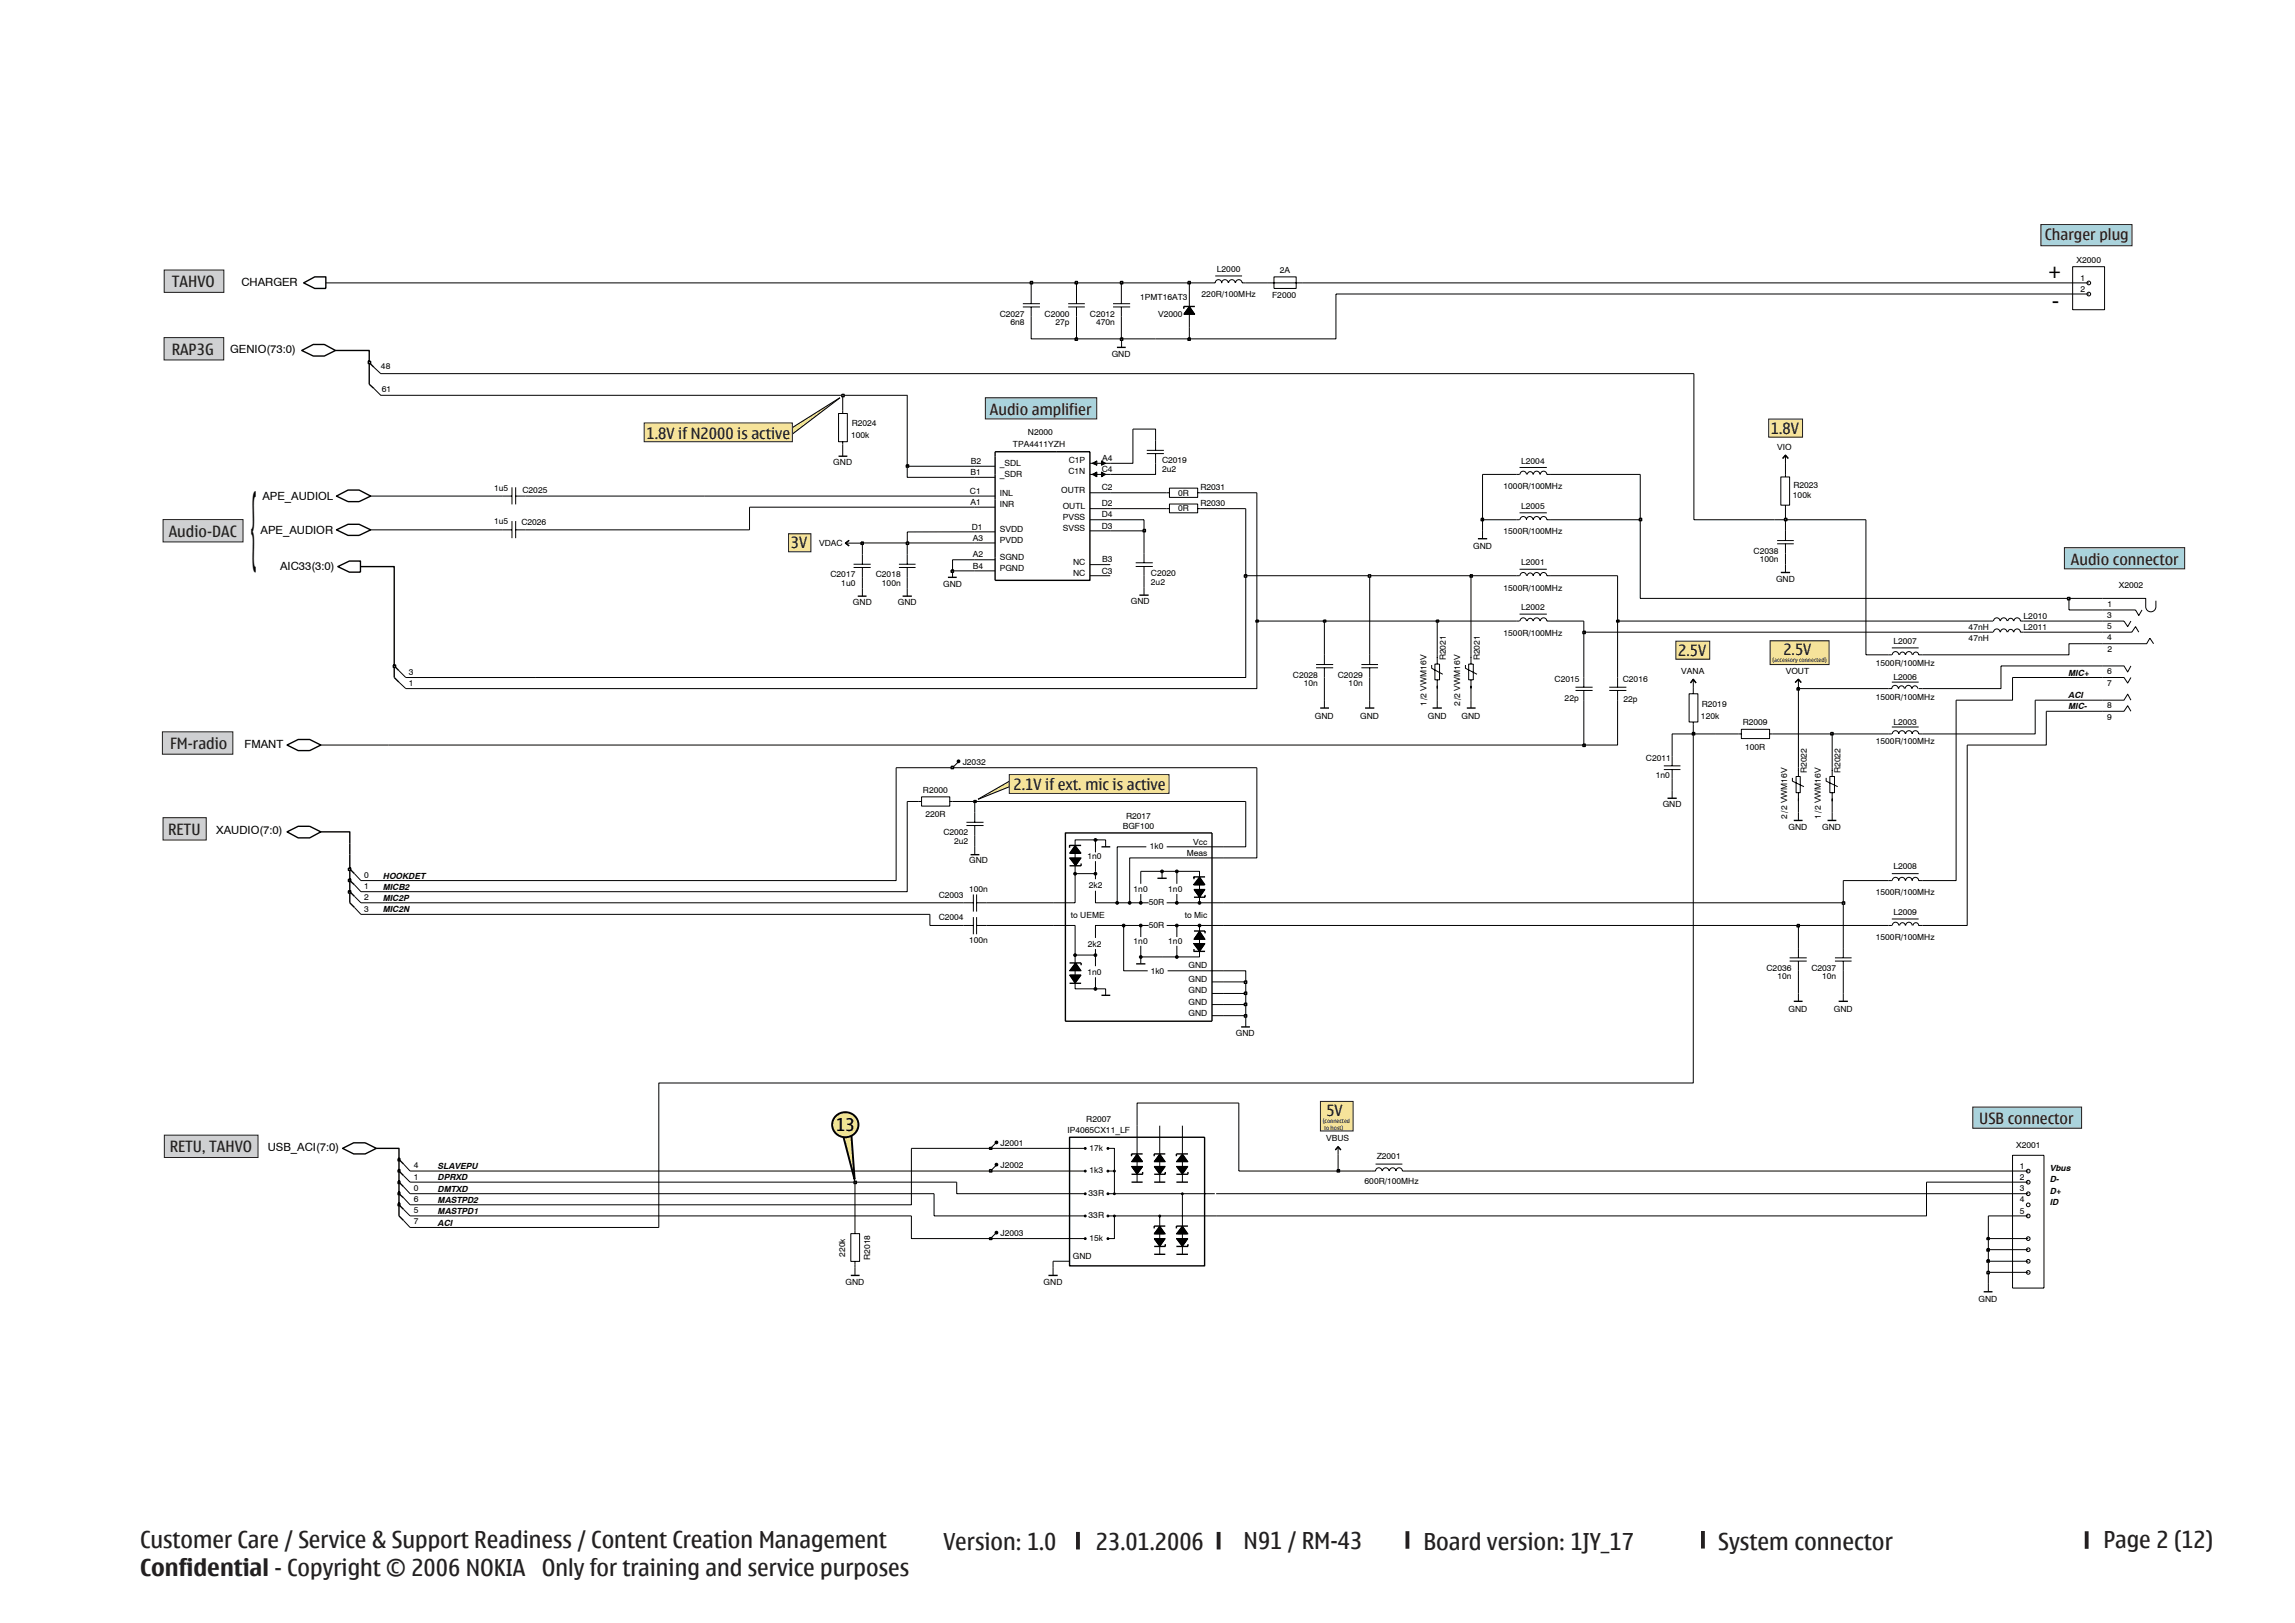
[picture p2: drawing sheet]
<svg xmlns="http://www.w3.org/2000/svg" width="420mm" height="297mm" viewBox="0 0 420 297" stroke-linecap="round" stroke-linejoin="round" font-family="sans-serif">
<defs><g id="words">
<text font-size="18.7" x="45.9" y="102.7">{</text>
<g font-size="4.2" fill="#231f20">
<text x="25.6" y="283.3">Customer Care / Service &amp; Support Readiness / Content Creation Management</text>
<text x="172.8" y="283.7">Version: 1.0</text>
<text x="200.6" y="283.7">23.01.2006</text>
<text x="227.7" y="283.5">N91 / RM-43</text>
<text x="260.6" y="283.7">Board version: 1JY_17</text>
<text x="314.6" y="283.7">System connector</text>
<text x="385.1" y="283.3">Page 2 (12)</text>
<text x="25.6" y="288.5">Confidential - Copyright © 2006 NOKIA</text>
<text x="99.2" y="288.5">Only for training and service purposes</text>
</g>
<g font-size="4.1">
<text x="375" y="50.9">+</text>
<text x="375.6" y="56.3">-</text>
</g>
<text font-size="3.2" x="153.1" y="207">13</text>
<g font-size="2.8" fill="#231f20">
<text x="374.4" y="44">Charger plug</text>
<text x="31.5" y="52.5">TAHVO</text>
<text x="31.4" y="64.9">RAP3G</text>
<text x="181.2" y="75.9">Audio amplifier</text>
<text x="118.4" y="80.3">1.8V if N2000 is active</text>
<text x="324.2" y="79.4">1.8V</text>
<text x="30.9" y="98.2">Audio-DAC</text>
<text x="144.8" y="100.4">3V</text>
<text x="379.1" y="103.3">Audio connector</text>
<text x="326.5" y="120">2.5V</text>
<text x="307.2" y="120">2.5V</text>
<text x="31.1" y="137.1">FM-radio</text>
<text x="185.6" y="144.6">2.1V if ext. mic is active</text>
<text x="30.8" y="152.8">RETU</text>
<text x="242.8" y="204.3">5V</text>
<text x="362.4" y="205.7">USB connector</text>
<text x="31.1" y="210.9">RETU, TAHVO</text>
</g>
<g font-size="2.1">
<text x="44.2" y="52.3">CHARGER</text>
<text x="42.1" y="64.6">GENIO(73:0)</text>
<text x="48" y="91.5">APE_AUDIOL</text>
<text x="47.7" y="97.7">APE_AUDIOR</text>
<text x="51.3" y="104.2">AIC33(3:0)</text>
<text x="44.8" y="136.9">FMANT</text>
<text x="39.6" y="152.6">XAUDIO(7:0)</text>
<text x="49" y="210.6">USB_ACI(7:0)</text>
</g>
<g font-size="1.5">
<text x="222.8" y="49.7">L2000</text>
<text x="234.3" y="49.9">2A</text>
<text x="380.2" y="48">X2000</text>
<text x="380.9" y="51.4">1</text>
<text x="380.9" y="53.4">2</text>
<text x="183" y="58">C2027</text>
<text x="185" y="59.5">6n8</text>
<text x="191.2" y="58">C2000</text>
<text x="193.2" y="59.5">27p</text>
<text x="199.5" y="58">C2012</text>
<text x="200.7" y="59.5">470n</text>
<text x="208.7" y="54.9">1PMT16AT3</text>
<text x="212" y="58">V2000</text>
<text x="220" y="54.4">220R/100MHz</text>
<text x="232.9" y="54.5">F2000</text>
<text x="203.5" y="65.3">GND</text>
<text x="69.8" y="67.6">48</text>
<text x="69.9" y="71.8">61</text>
<text x="155.9" y="77.9">R2024</text>
<text x="155.8" y="80.2">100k</text>
<text x="185.4" y="81.8">TPA4411YZH</text>
<text x="188.2" y="79.7">N2000</text>
<text x="325.4" y="82.3">VIO</text>
<text x="90.5" y="89.8">1u5</text>
<text x="152.6" y="85.1">GND</text>
<text x="177.7" y="86.9">B1</text>
<text x="177.7" y="84.9">B2</text>
<text x="183" y="87.4">_SDR</text>
<text x="183" y="85.3">_SDL</text>
<text x="195.6" y="86.8">C1N</text>
<text x="195.7" y="84.8">C1P</text>
<text x="201.7" y="89.8">C2</text>
<text x="201.7" y="86.4">C4</text>
<text x="201.8" y="84.4">A4</text>
<text x="212.7" y="84.8">C2019</text>
<text x="212.7" y="86.3">2u2</text>
<text x="219.8" y="89.7">R2031</text>
<text x="275.3" y="89.5">1000R/100MHz</text>
<text x="278.5" y="84.9">L2004</text>
<text x="328.3" y="89.4">R2023</text>
<text x="90.5" y="96">1u5</text>
<text x="95.7" y="90.2">C2025</text>
<text x="177.6" y="90.4">C1</text>
<text x="177.7" y="92.4">A1</text>
<text x="183" y="90.8">INL</text>
<text x="183" y="92.8">INR</text>
<text x="194.3" y="90.2">OUTR</text>
<text x="194.6" y="95.1">PVSS</text>
<text x="194.6" y="93.1">OUTL</text>
<text x="201.7" y="92.7">D2</text>
<text x="201.7" y="94.7">D4</text>
<text x="215.7" y="90.8">0R</text>
<text x="215.7" y="93.6">0R</text>
<text x="219.8" y="92.6">R2030</text>
<text x="278.5" y="93.1">L2005</text>
<text x="328.2" y="91.2">100k</text>
<text x="95.5" y="96">C2026</text>
<text x="150" y="99.9">VDAC</text>
<text x="177.9" y="96.9">D1</text>
<text x="178.1" y="99">A3</text>
<text x="183" y="97.3">SVDD</text>
<text x="183" y="99.4">PVDD</text>
<text x="194.6" y="97.2">SVSS</text>
<text x="201.7" y="96.7">D3</text>
<text x="269.7" y="100.6">GND</text>
<text x="275.3" y="97.7">1500R/100MHz</text>
<text x="321" y="101.3">C2038</text>
<text x="152" y="105.6">C2017</text>
<text x="154" y="107.2">1u0</text>
<text x="160.3" y="105.6">C2018</text>
<text x="161.5" y="107.2">100n</text>
<text x="172.7" y="107.4">GND</text>
<text x="178.1" y="102">A2</text>
<text x="178.1" y="104.1">B4</text>
<text x="183" y="102.4">SGND</text>
<text x="183" y="104.5">PGND</text>
<text x="196.5" y="105.4">NC</text>
<text x="196.5" y="103.3">NC</text>
<text x="201.7" y="105">C3</text>
<text x="201.8" y="102.9">B3</text>
<text x="210.7" y="107">2u2</text>
<text x="210.7" y="105.4">C2020</text>
<text x="278.5" y="103.4">L2001</text>
<text x="322.2" y="102.8">100n</text>
<text x="325.2" y="106.5">GND</text>
<text x="387.9" y="107.6">X2002</text>
<text x="156.2" y="110.8">GND</text>
<text x="164.4" y="110.8">GND</text>
<text x="207" y="110.5">GND</text>
<text x="275.3" y="108.1">1500R/100MHz</text>
<text x="278.5" y="111.7">L2002</text>
<text x="370.5" y="113.2">L2010</text>
<text x="385.8" y="113.1">3</text>
<text x="385.8" y="111">1</text>
<text x="275.3" y="116.4">1500R/100MHz</text>
<text x="346.6" y="117.9">L2007</text>
<text x="360.4" y="117.3">47nH</text>
<text x="360.4" y="115.2">47nH</text>
<text x="370.5" y="115.2">L2011</text>
<text x="385.8" y="117.2">4</text>
<text x="385.8" y="115.2">5</text>
<text x="385.8" y="119.3">2</text>
<text x="74.9" y="123.4">3</text>
<text x="74.9" y="125.6">1</text>
<text x="236.7" y="124">C2028</text>
<text x="238.7" y="125.5">10n</text>
<text x="244.9" y="124">C2029</text>
<text x="246.9" y="125.5">10n</text>
<text x="264.7" y="120.9" transform="rotate(-90 264.7 120.9)">R2021</text>
<text x="270.9" y="120.9" transform="rotate(-90 270.9 120.9)">R2021</text>
<text x="284.6" y="124.8">C2015</text>
<text x="297.1" y="124.8">C2016</text>
<text x="307.8" y="123.4">VANA</text>
<text x="326.9" y="123.3">VOUT</text>
<text x="343.4" y="121.9">1500R/100MHz</text>
<text x="346.6" y="124.4">L2006</text>
<text x="378.8" y="123.6">MIC+</text>
<text x="385.8" y="123.4">6</text>
<text x="385.8" y="125.5">7</text>
<text x="240.7" y="131.5">GND</text>
<text x="249" y="131.5">GND</text>
<text x="261.1" y="129.2" transform="rotate(-90 261.1 129.2)">1/2 VWM16V</text>
<text x="261.4" y="131.5">GND</text>
<text x="267.3" y="129.2" transform="rotate(-90 267.3 129.2)">2/2 VWM16V</text>
<text x="267.6" y="131.5">GND</text>
<text x="286.4" y="128.3">22p</text>
<text x="297.2" y="128.5">22p</text>
<text x="311.4" y="131.6">120k</text>
<text x="311.6" y="129.4">R2019</text>
<text x="343.4" y="128">1500R/100MHz</text>
<text x="378.8" y="129.8">MIC-</text>
<text x="378.8" y="127.8">ACI</text>
<text x="385.8" y="129.6">8</text>
<text x="385.8" y="131.7">9</text>
<text x="319.1" y="132.6">R2009</text>
<text x="319.5" y="137.2">100R</text>
<text x="343.4" y="136.2">1500R/100MHz</text>
<text x="346.7" y="132.6">L2003</text>
<text x="176.3" y="140">J2032</text>
<text x="301.3" y="139.3">C2011</text>
<text x="303.1" y="142.4">1n0</text>
<text x="330.8" y="141.5" transform="rotate(-90 330.8 141.5)">R2022</text>
<text x="337" y="141.5" transform="rotate(-90 337 141.5)">R2022</text>
<text x="169" y="145.1">R2000</text>
<text x="169.4" y="149.6">220R</text>
<text x="206.1" y="149.8">R2017</text>
<text x="304.4" y="147.7">GND</text>
<text x="327.2" y="149.8" transform="rotate(-90 327.2 149.8)">2/2 VWM16V</text>
<text x="333.4" y="149.8" transform="rotate(-90 333.4 149.8)">1/2 VWM16V</text>
<text x="172.7" y="152.9">C2002</text>
<text x="174.7" y="154.4">2u2</text>
<text x="205.5" y="151.7">BGF100</text>
<text x="210.5" y="155.3">1k0</text>
<text x="218.5" y="154.6">Vcc</text>
<text x="327.4" y="151.9">GND</text>
<text x="333.6" y="151.9">GND</text>
<text x="66.7" y="160.7">0</text>
<text x="70.2" y="160.8">HOOKDET</text>
<text x="177.4" y="158">GND</text>
<text x="199.1" y="157.2">1n0</text>
<text x="217.3" y="156.6">Meas</text>
<text x="346.6" y="159.1">L2008</text>
<text x="66.7" y="166.9">3</text>
<text x="66.7" y="162.7">1</text>
<text x="66.7" y="164.8">2</text>
<text x="70.2" y="162.8">MICB2</text>
<text x="70.2" y="164.9">MIC2P</text>
<text x="70.2" y="167">MIC2N</text>
<text x="171.9" y="164.3">C2003</text>
<text x="177.4" y="163.2">100n</text>
<text x="196" y="167.9">to UEME</text>
<text x="199.3" y="162.6">2k2</text>
<text x="207.5" y="163.2">1n0</text>
<text x="210.3" y="165.7">50R</text>
<text x="213.9" y="163.2">1n0</text>
<text x="216.9" y="167.9">to Mic</text>
<text x="343.4" y="163.8">1500R/100MHz</text>
<text x="346.6" y="167.4">L2009</text>
<text x="171.9" y="168.4">C2004</text>
<text x="177.4" y="172.5">100n</text>
<text x="199.2" y="173.4">2k2</text>
<text x="207.5" y="172.7">1n0</text>
<text x="210.3" y="169.8">50R</text>
<text x="213.9" y="172.7">1n0</text>
<text x="343.4" y="172.1">1500R/100MHz</text>
<text x="199.1" y="178.5">1n0</text>
<text x="210.7" y="178.3">1k0</text>
<text x="217.6" y="179.7">GND</text>
<text x="217.6" y="177.3">GND</text>
<text x="323.4" y="177.7">C2036</text>
<text x="325.4" y="179.2">10n</text>
<text x="331.6" y="177.7">C2037</text>
<text x="333.6" y="179.2">10n</text>
<text x="217.6" y="181.8">GND</text>
<text x="217.6" y="183.9">GND</text>
<text x="217.6" y="185.9">GND</text>
<text x="327.4" y="185.2">GND</text>
<text x="335.7" y="185.2">GND</text>
<text x="226.3" y="189.6">GND</text>
<text x="183.2" y="209.7">J2001</text>
<text x="195.4" y="207.3">IP4065CX11_LF</text>
<text x="198.9" y="205.4">R2007</text>
<text x="242.8" y="208.9">VBUS</text>
<text x="75.7" y="215.9">1</text>
<text x="75.7" y="213.9">4</text>
<text x="80.2" y="214">SLAVEPU</text>
<text x="80.2" y="216">DPRXD</text>
<text x="183.2" y="213.8">J2002</text>
<text x="199.5" y="210.6">17k</text>
<text x="199.5" y="214.7">1k3</text>
<text x="252" y="212.1">Z2001</text>
<text x="369.1" y="210.2">X2001</text>
<text x="369.8" y="213.9">1</text>
<text x="369.8" y="215.9">2</text>
<text x="375.4" y="214.3">Vbus</text>
<text x="75.7" y="217.9">0</text>
<text x="75.7" y="220">6</text>
<text x="80.2" y="220.1">MASTPD2</text>
<text x="80.2" y="218.1">DMTXD</text>
<text x="199.3" y="218.8">33R</text>
<text x="249.8" y="216.7">600R/100MHz</text>
<text x="369.8" y="218">3</text>
<text x="369.8" y="220.1">4</text>
<text x="375.4" y="220.5">ID</text>
<text x="375.4" y="218.5">D+</text>
<text x="375.4" y="216.4">D-</text>
<text x="75.7" y="224.1">7</text>
<text x="75.7" y="222.1">5</text>
<text x="80.2" y="224.3">ACI</text>
<text x="80.2" y="222.2">MASTPD1</text>
<text x="183.2" y="226.2">J2003</text>
<text x="199.3" y="223">33R</text>
<text x="199.5" y="227.1">15k</text>
<text x="369.8" y="222.1">5</text>
<text x="154.7" y="230" transform="rotate(-90 154.7 230)">220k</text>
<text x="159.3" y="230.6" transform="rotate(-90 159.3 230.6)">R2018</text>
<text x="196.4" y="230.4">GND</text>
<text x="154.8" y="235.1">GND</text>
<text x="191.1" y="235.1">GND</text>
<text x="362.2" y="238.4">GND</text>
</g>
<g font-size="1.1" fill="#231f20">
<text x="324.5" y="121.2">(accessory connected)</text>
<text x="242.2" y="205.5">(connected</text>
<text x="242.4" y="206.8">to host)</text>
</g>
</g></defs>
<path d="M197.3 280.4v3.2M223.1 280.4v3.2M257.7 280.2v3.2M311.8 280.2v3.2M382 280.2v3.3" fill="none" stroke="#231f20" stroke-width=".71" stroke-linecap="butt"/>
<g fill="none" stroke="#000" stroke-width=".25">
<path d="M55.6 51.8l2-1.1h2.1v2.1h-2.1zM217.7 57h.1M217.7 56.3l.8 1.1h-1.5zM217.7 56.5l.6 .8h-1.2zM217.7 56.6l.5 .7h-1zM217.7 56.8l.4 .4h-.7zM217.7 56.9l.2 .2h-.4zM217.7 56.2l.9 1.2h-1.8zM218.8 56.1h-2.1v.4M204.5 63.6h1.6M61.6 97l2.1-1h2l2.2 1-2.2 1h-2zM61.6 90.8l2.1-1.1h2l2.2 1.1-2.2 1h-2z"/>
<path d="M153.5 83.5h1.6M155.5 98.9l-.7 .5 .7 .5M182.2 82.7h17.3v23.5h-17.3zM270.6 98.6h1.7M326.4 83.9l.5-.6 .5 .6M61.8 103.7l2.2-1h2v2h-2zM157 109.1h1.6M165.2 109.1h1.7M173.5 105.7h1.7M208.6 108.9h1.7M326 104.8h1.7M52.6 136.4l2-1.1h2.1l2 1.1-2 1h-2.1z"/>
<path d="M72.2 124l.8 .8M72.2 121.9l.8 .8M241.7 129.6h1.6M249.9 129.6h1.7M262.3 129.6h1.7M268.5 129.6h1.6M309.5 125l.5-.7 .5 .7M328.7 124.9l.5-.6 .6 .6M52.6 152.2l2-1h2.1l2 1-2 1.1h-2.1zM64 159l.9 .9M177.7 156.4h1.6M195 152.4h26.9v34.5h-26.9z"/>
<path d="M196 157.1h1.8l-.9 1.2zM196.1 157.2h1.5l-.7 1zM196.2 157.2h1.3l-.6 .8zM196.4 157.3h.9l-.4 .6zM196.5 157.4h.7l-.3 .4zM196.7 157.4h.4l-.2 .2zM196.8 154.9l1 1.2h-1.8zM196.8 155l.8 1.1h-1.5zM196.8 155.2l.7 .8h-1.3zM196.8 155.3l.5 .6h-.9zM196.8 155.4l.4 .4h-.7zM196.8 155.6l.3 .1h-.4z"/>
<path d="M196.8 157.5h.1M196.8 155.7h.1M197.9 158v.5h-2.1M197.9 154.7h-2.1v.5M201.7 155h1.6M305.3 146.1h1.7M328.4 150.2h1.6M334.6 150.2h1.6M64 161.2l.9 .7M64 163.2l.9 .8M64 165.2l.9 .9M195.8 176.2h2.1v.5"/>
<path d="M195.8 180h2.1M196 178.5h1.8l-1 1.3zM196.1 178.6h1.5l-.8 1zM196.2 178.7h1.3l-.7 .8zM196.4 178.8h.9l-.5 .6zM196.5 178.9h.7l-.4 .3zM196.7 178.9h.4l-.3 .2zM196.8 177.2h.1M196.8 178.9h.1M196.9 177l.2 .3h-.4zM196.9 176.3l.9 1.3h-1.8zM196.9 176.5l.7 1h-1.5z"/>
<path d="M196.9 176.7l.6 .7h-1.3zM196.9 176.7l.4 .7h-.9zM196.9 176.9l.3 .4h-.7zM208 176.4h1.7M211.9 160.7h1.7M218.5 174.1h2.1M218.5 160.5h2.1M218.6 160.5v.4M218.6 173.7v.4M218.6 170.4h2v.4M218.7 162.9h1.7l-.8 1.2zM218.7 172.8h1.7l-.8 1.2z"/>
<path d="M218.8 172.8h1.6l-.8 1.1zM218.8 162.9h1.6l-.8 1.1zM218.9 172.9h1.3l-.6 .8zM218.9 163h1.3l-.6 .8zM219.1 172.9h.9l-.4 .7zM219.1 163h.9l-.4 .7zM219.3 173h.6l-.3 .4zM219.3 163.1h.6l-.3 .4zM219.3 173.1h.5l-.2 .3zM219.3 171.5l.3-.3 .2 .3zM219.3 163.2h.5l-.2 .2zM219.5 173.2h.1"/>
<path d="M219.5 171.4h.2M219.5 163.3h.2M219.5 161.5h.1M219.6 170.6l.8 1.2h-1.7zM219.6 170.7l.8 1h-1.6zM219.6 170.8l.6 .9h-1.3zM219.6 171l.4 .6h-.9zM219.6 171.2l.3 .3h-.6zM219.6 160.7l.8 1.2h-1.7zM219.6 160.8l.8 1h-1.6zM219.6 160.9l.6 .9h-1.3zM219.6 161.1l.4 .6h-.9z"/>
<path d="M219.6 161.2l.3 .4h-.6zM219.6 161.3l.2 .3h-.5zM220.6 163.8v.4h-2M201.7 182.2h1.6M227.2 187.9h1.6M328.4 183.3h1.6M336.6 183.3h1.7M62.7 210.2l2-1h2.2l2 1-2 1h-2.2zM73 216.4l.9 .8M73 214.3l.9 .9M73 218.5l.9 .7M73 212.2l.9 .9"/>
<path d="M195.8 208.1h24.7v23.6h-24.7zM207.2 216.4h2M207.3 213.6h1.8l-.9 1.1zM207.4 213.6h1.5l-.7 1.1zM207.6 213.6h1.2l-.6 .9zM207.7 213.7h1l-.5 .7zM207.8 213.8h.7l-.3 .4zM208 212.2l.2-.2 .2 .2zM208 213.9h.4l-.2 .2zM208.1 214h.2M208.1 212.2h.2M208.2 211.4l.9 1.1h-1.8z"/>
<path d="M208.2 211.4l.7 1.1h-1.5zM208.2 211.6l.6 .9h-1.2zM208.2 211.8l.5 .6h-1zM208.2 211.9l.3 .4h-.7zM209.2 211.2h-2v.4M209.2 214.5v.4h-2M211.3 216.4h2M211.4 213.6h1.8l-.9 1.1zM211.6 213.6h1.5l-.8 1.1zM211.7 213.6h1.2l-.6 .9zM211.8 213.7h1l-.5 .7zM212 213.8h.7l-.4 .4z"/>
<path d="M212.1 213.9h.4l-.2 .2zM212.1 212.2l.2-.2 .2 .2zM212.2 214h.2M212.2 212.2h.2M212.3 211.4l.9 1.1h-1.8zM212.3 211.4l.8 1.1h-1.5zM212.3 211.6l.6 .9h-1.2zM212.3 211.8l.5 .6h-1zM212.3 211.9l.4 .4h-.7zM213.3 211.2h-2v.4M213.3 214.5v.4h-2M215.4 216.4h2.1"/>
<path d="M215.5 213.6h1.8l-.8 1.1zM215.7 213.6h1.5l-.7 1.1zM215.8 213.6h1.3l-.6 .9zM216 213.7h.9l-.4 .7zM216.1 213.8h.7l-.3 .4zM216.2 213.9h.4l-.1 .2zM216.2 212.2l.3-.2 .1 .2zM216.4 214h.1M216.4 212.2h.1M216.5 211.4l.7 1.1h-1.5zM216.5 211.6l.6 .9h-1.3zM216.5 211.8l.4 .6h-.9z"/>
<path d="M216.5 211.9l.3 .4h-.7zM216.5 211.4l.8 1.1h-1.8zM217.5 211.2h-2.1v.4M217.5 214.5v.4h-2.1M244.5 210.5l.5-.6 .5 .6M73 220.5l.9 .8M73 222.5l.9 .9M155.8 233.4h1.6M191.9 233.4h1.7M211.3 229.6h2M211.4 226.8h1.8l-.9 1.2zM211.6 226.9h1.5l-.8 1z"/>
<path d="M211.7 226.9h1.2l-.6 .8zM211.8 226.9h1l-.5 .7zM212 227h.7l-.4 .4zM212.1 225.4l.2-.2 .2 .2zM212.1 227.1h.4l-.2 .2zM212.2 225.4h.2M212.2 227.2h.2M212.3 224.6l.9 1.2h-1.8zM212.3 224.6l.8 1.2h-1.5zM212.3 224.8l.6 .9h-1.2zM212.3 225l.5 .6h-1zM212.3 225.1l.4 .4h-.7z"/>
<path d="M213.3 224.4h-2v.4M213.3 227.7v.4h-2M215.4 229.6h2.1M215.5 226.8h1.8l-.8 1.2zM215.7 226.9h1.5l-.7 1zM215.8 226.9h1.3l-.6 .8zM216 226.9h.9l-.4 .7zM216.1 227h.7l-.3 .4zM216.2 225.4l.3-.2 .1 .2zM216.2 227.1h.4l-.1 .2zM216.4 225.4h.1M216.4 227.2h.1"/>
<path d="M216.5 224.6l.8 1.2h-1.8zM216.5 224.6l.7 1.2h-1.5zM216.5 224.8l.6 .9h-1.3zM216.5 225l.4 .6h-.9zM216.5 225.1l.3 .4h-.7zM217.5 224.4h-2.1v.4M217.5 227.7v.4h-2.1M363.2 236.4h1.6"/>
</g>
<g fill="none" stroke="#000" stroke-width=".18">
<path d="M187.3 55.6h3.1M187.3 56.2h3.1M188.8 53.8v1.8M188.8 56.2v1.8M195.6 55.6h3M195.6 56.2h3M197.1 53.8v1.8M197.1 56.2v1.8M203.8 55.6h3.1M203.8 56.2h3.1M205.3 53.8v1.8M205.3 56.2v1.8"/>
<path d="M217.7 56.1l1.1 1.4h-2.1zM217.7 53.8v6.2M221.9 51.8h.6a.59 .59 0 0 1 .6-.6 .59 .59 0 0 1 .6 .6 .59 .59 0 0 1 .6-.6 .59 .59 0 0 1 .6 .6M222.5 50.5h4.9M224.9 51.8a.59 .59 0 0 1 .6-.6 .59 .59 0 0 1 .6 .6M226.2 51.8a.59 .59 0 0 1 .6-.6 .59 .59 0 0 1 .6 .6h.7M232.1 51.8h6.3M233.2 50.7h4.1v2.1h-4.1zM379.5 48.8h5.8v7.9h-5.8zM153.5 75.7h1.6v5.1h-1.6zM154.3 75.2v.5M205.3 62.1v1.5"/>
<path d="M92 97h1.7M92 90.8h1.7M93.7 89.2v3.1M93.7 95.4v3.1M94.4 97h1.8M94.4 89.2v3.1M94.4 95.4v3.1M94.4 90.8h1.8M154.3 80.8v2.7M154.8 99.4h2.8M155.5 98.9l-.7 .5 .7 .5M178.5 90.8h3.7"/>
<path d="M178.5 87.4h3.7M178.5 92.8h3.7M178.5 85.3h3.7M178.5 99.4h3.7M178.5 97.3h3.7M199.5 86.8h3.8M199.5 95.1h3.8M199.5 93.1h3.8M199.5 90.2h3.8M199.5 84.8h3.8M199.5 97.2h3.8M200.8 84.4l-.8 .4 .8 .3v-.7l-.4 .4 .4 .3"/>
<path d="M200.8 86.4l-.8 .4 .8 .5v-.9l-.4 .4 .4 .5M201.7 84.4l.7 .4-.7 .3 .3-.3zM201.7 86.4v.9l.7-.5-.7-.4 .3 .4-.3 .5M201.7 84.4v.7M209.9 82.4h3.2M209.9 83h3.2M211.6 80.6v1.8M211.6 83v1.8M213.6 93.1h.5M213.6 90.2h.5M214.1 92.2h5.2v1.7h-5.2zM214.1 89.3h5.2v1.7h-5.2z"/>
<path d="M219.3 93.1h.5M219.3 90.2h.5M271.4 97.2v1.4M277.6 86.8h.6M277.6 95.1h.6M278.2 85.6h5M278.2 93.9h5M278.3 86.8a.59 .59 0 0 1 .6-.6 .59 .59 0 0 1 .6 .6M278.3 95.1a.59 .59 0 0 1 .6-.6 .59 .59 0 0 1 .6 .6 .59 .59 0 0 1 .6-.6 .59 .59 0 0 1 .5 .6M279.6 86.8a.51 .51 0 0 1 .5-.5 .51 .51 0 0 1 .5 .5M280.7 86.8a.59 .59 0 0 1 .6-.6 .59 .59 0 0 1 .6 .6M280.7 95.1a.59 .59 0 0 1 .6-.6 .59 .59 0 0 1 .6 .6"/>
<path d="M282 86.8a.59 .59 0 0 1 .6-.6 .59 .59 0 0 1 .6 .6h.6M282 95.1a.59 .59 0 0 1 .6-.6 .59 .59 0 0 1 .6 .6h.6M325.4 98.9h3M325.4 99.5h3M326 87.3h1.6v5.2h-1.6zM326.4 83.9l.5-.6 .5 .6M326.9 83.3v1.5M326.9 86.8v.5M326.9 92.5v.5M326.9 97.2v1.7M326.9 99.5v1.8M156.3 103.3h3.1"/>
<path d="M156.3 103.9h3.1M157.9 101.5v1.8M157.9 103.9v1.7M157.9 107.7v1.4M164.6 103.3h3M164.6 103.9h3M166.1 101.5v1.8M166.1 103.9v1.7M166.1 107.7v1.4M174.4 104.2v1.5M178.5 104.5h3.7M178.5 102.4h3.7"/>
<path d="M199.5 105.4h3.8M199.5 103.3h3.8M207.9 103h3.2M207.9 103.7h3.2M209.4 101.3v1.7M209.4 103.7v1.7M209.4 107.5v1.4M242.5 119.8v1.8M250.8 119.8v1.8M263.1 119.8v1.7M269.3 119.8v1.7M277.6 113.7h.6"/>
<path d="M277.6 105.4h.6M278.2 112.4h5M278.2 104.2h5M278.3 113.7a.59 .59 0 0 1 .6-.6 .59 .59 0 0 1 .6 .6M278.3 105.4a.59 .59 0 0 1 .6-.6 .59 .59 0 0 1 .6 .6M279.6 113.7a.51 .51 0 0 1 .5-.5 .51 .51 0 0 1 .5 .5M279.6 105.4a.51 .51 0 0 1 .5-.5 .51 .51 0 0 1 .5 .5M280.7 113.7a.59 .59 0 0 1 .6-.6 .59 .59 0 0 1 .6 .6M280.7 105.4a.59 .59 0 0 1 .6-.6 .59 .59 0 0 1 .6 .6M282 113.7a.59 .59 0 0 1 .6-.6 .59 .59 0 0 1 .6 .6h.6M282 105.4a.59 .59 0 0 1 .6-.6 .59 .59 0 0 1 .6 .6h.6M326.9 103.3v1.5"/>
<path d="M345.8 119.8h.5M346.3 118.6h5M346.4 119.8a.59 .59 0 0 1 .6-.5 .59 .59 0 0 1 .6 .5M347.8 119.8a.51 .51 0 0 1 .5-.5 .51 .51 0 0 1 .5 .5M348.9 119.8a.59 .59 0 0 1 .6-.5 .59 .59 0 0 1 .6 .5M350.2 119.8a.51 .51 0 0 1 .5-.5 .51 .51 0 0 1 .6 .5h.6M364.3 113.7h.6M364.3 115.7h.6M365 115.7a.59 .59 0 0 1 .6-.6 .59 .59 0 0 1 .6 .6M365 113.7a.59 .59 0 0 1 .6-.6 .59 .59 0 0 1 .6 .6M366.2 115.7a.59 .59 0 0 1 .6-.6 .59 .59 0 0 1 .6 .6M366.2 113.7a.59 .59 0 0 1 .6-.6 .59 .59 0 0 1 .6 .6"/>
<path d="M367.6 115.7a.51 .51 0 0 1 .5-.5 .51 .51 0 0 1 .5 .5M367.6 113.7a.51 .51 0 0 1 .5-.5 .51 .51 0 0 1 .5 .5M368.7 115.7a.59 .59 0 0 1 .6-.6 .59 .59 0 0 1 .6 .6h.6M368.7 113.7a.59 .59 0 0 1 .6-.6 .59 .59 0 0 1 .6 .6h.6M385 117.8h8l.6-1 .7 1M385 109.5h7.8v1.5a.93 .93 0 0 0 1 1 .93 .93 0 0 0 .9-1v-1.1M385 113.7h3.8l.7 1 .6-1M385 111.6h6l.6 1.1 .6-1.1M385 115.7h5.3l.7-1 .6 1M73 124.8l1.3 1.2M73 122.7l1.3 1.3M175.3 139.6l-.9 .9"/>
<path d="M240.9 121.6h3.2M240.9 122.2h3.2M242.5 122.2v1.8M242.5 128.1v1.5M249.2 121.6h3.1M249.2 122.2h3.1M250.8 122.2v1.8M250.8 128.1v1.5M262.1 121.7v.6l2 1.1M262.7 121.5h.8v2.9h-.8zM263.1 124.4v1.6M263.1 128.1v1.5"/>
<path d="M268.3 121.7v.6l2.1 1.1M268.9 121.5h.8v2.9h-.8zM269.3 124.4v1.6M269.3 128.1v1.5M288.4 125.8h3.2M288.4 126.4h3.2M290 124v1.8M290 126.4v1.7M294.6 125.8h3.1M294.6 126.4h3.1M296.1 124v1.8M296.1 126.4v1.7"/>
<path d="M306.1 138.5v1.7M309.2 127h1.6v5.1h-1.6zM310 134.3v63.9h-189.4v26.4M310 124.3v1.5M310 126.5v.5M310 132.1v.5M310 124.3l.5 .7M310 124.3l-.5 .7M318.3 134.3h.5M318.8 133.5h5.2v1.7h-5.2zM324 134.3h.5M329.2 124.3v1.5"/>
<path d="M329.2 124.3l.6 .6M329.2 124.3l-.5 .6M345.8 126h.5a.59 .59 0 0 1 .6-.6 .59 .59 0 0 1 .6 .6M345.8 134.3h.5M346.3 124.8h5M346.3 133.1h5M346.4 134.3a.59 .59 0 0 1 .6-.6 .59 .59 0 0 1 .6 .6 .59 .59 0 0 1 .6-.6 .59 .59 0 0 1 .6 .6M347.6 126a.51 .51 0 0 1 .5-.5 .51 .51 0 0 1 .5 .5M348.8 126a.59 .59 0 0 1 .6-.6 .59 .59 0 0 1 .6 .6M348.9 134.3a.59 .59 0 0 1 .6-.6 .59 .59 0 0 1 .6 .6 .59 .59 0 0 1 .6-.6 .59 .59 0 0 1 .6 .6h.6M350.1 126a.51 .51 0 0 1 .5-.5 .51 .51 0 0 1 .5 .5M351.3 126h.6"/>
<path d="M385 121.9h3.8l.7 1.1 .6-1.1M385 124h3.8l.7 1 .6-1M385 128.1h3.8l.7-1.1 .6 1.1M385 130.2h3.8l.7-1 .6 1M64.9 159.9l1.2 1.3M168.2 146.7h.5M168.7 145.8h5.2v1.7h-5.2zM173.9 146.7h.5M176.9 150.5h3.2M176.9 151.1h3.2M178.5 148.7v1.8M178.5 151.1v1.8"/>
<path d="M178.5 155v1.4M195.8 157h2.1l-1 1.5zM196.8 159.9h3.8M196.8 159.9v5.3h-3.9M196.8 154.7l1.1 1.5h-2.1zM200.6 156v-2.3h-3.8v6.2M200.6 157.6v3.3M200.6 153.7h1.8v1.3M209.9 155h-5.4v10.2h4.3M212.7 159.5h-3.9v2.3M213.6 155h10.3M215.5 159.5v2.3"/>
<path d="M223.9 157h-17.1v8.2M304.6 140.2h3.1M304.6 140.8h3.1M306.1 140.8v1.7M306.1 144.7v1.4M328.1 142.4v.6l2.2 1M328.8 142.1h.8v3h-.8zM329.2 140.5v1.6M329.2 145.1v1.6M329.2 148.7v1.5M334.3 142.4v.6l2.1 1M335 142.1h.8v3h-.8z"/>
<path d="M335.4 140.5v1.6M335.4 145.1v1.6M335.4 148.7v1.5M346.3 159.9h5M64.9 161.9l1.2 1.3M64.9 164l1.2 1.2M64.9 166.1l1.2 1.2M176.4 169.4h1.8M176.4 165.2h1.8M178.2 163.7v3.1M178.2 167.9v3.1M178.8 169.4h1.8"/>
<path d="M178.8 163.7v3.1M178.8 167.9v3.1M178.8 165.2h1.8M192.9 169.4h3.9v5.4M195.8 178.4h2.1l-1.1 1.6zM196.8 174.8v6.2h3.8v-2.1M196.8 174.8h3.8M196.9 176.2l1 1.5h-2.1zM200.6 163v2.2h3.9M200.6 173.7v3.1M205.7 169.4v8.3h4.4M208.8 169.4h-8.2v2.3"/>
<path d="M208.8 165.2h1.5M208.8 163.6v1.6M208.8 173.1v3.3M210.3 169.4h-1.5v2.1M212.7 160.7v-1.2h6.9v5.7M213.6 169.4h10.3M213.6 165.2h10.3M213.8 177.7h10.1M215.5 163.6v1.6M215.5 169.4v2.1M215.5 173.1v2M218.5 172.7h2.1l-1 1.4z"/>
<path d="M218.6 162.8h2l-1 1.4zM219.6 160.5l1 1.4h-2.1zM219.6 170.4l1 1.5h-2zM219.6 169.4v5.7h-10.8M221.9 179.7h2M327.6 175.3h3.2M327.6 175.9h3.2M329.2 173.5v1.8M329.2 175.9v1.8M335.9 175.3h3.1M335.9 175.9h3.1M337.5 173.5v1.8"/>
<path d="M337.5 175.9v1.8M345.8 169.4h.5M345.8 161.2h.5M346.3 168.2h5M346.4 161.2a.59 .59 0 0 1 .6-.6 .59 .59 0 0 1 .6 .6 .59 .59 0 0 1 .6-.6 .59 .59 0 0 1 .6 .6M346.4 169.4a.59 .59 0 0 1 .6-.6 .59 .59 0 0 1 .6 .6M347.8 169.4a.51 .51 0 0 1 .5-.5 .51 .51 0 0 1 .5 .5M348.9 161.2a.59 .59 0 0 1 .6-.6 .59 .59 0 0 1 .6 .6 .59 .59 0 0 1 .6-.6 .59 .59 0 0 1 .6 .6h.6M348.9 169.4a.59 .59 0 0 1 .6-.6 .59 .59 0 0 1 .6 .6M350.2 169.4a.51 .51 0 0 1 .5-.5 .51 .51 0 0 1 .6 .5h.6M200.6 181h1.8v1.2M221.9 181.8h2"/>
<path d="M221.9 183.9h2M221.9 185.9h2M228.1 186.5v1.4M329.2 181.8v1.5M337.5 181.8v1.5M73.9 217.2l1.2 1.3M73.9 215.2l1.2 1.2M73.9 219.2l1.2 1.3M73.9 213.1l1.2 1.2M182.3 213.4l-1 .9M182.3 209.2l-1 1M193.7 214.3h5"/>
<path d="M193.7 218.5h5M193.7 210.2h5M202.8 214.3h1.2M202.8 218.5h19.6M202.8 210.2h1.2v8.3M207.2 213.5h2l-1 1.4zM208.2 211.2l1 1.4h-2zM208.2 206v5.2M208.2 212.2v4.2M211.3 213.5h2l-1 1.4zM212.3 211.2l1 1.4h-2zM212.3 206v5.2"/>
<path d="M212.3 212.2v4.2M215.4 213.5h2.1l-1 1.4zM216.5 211.2l1 1.4h-2.1zM216.5 206v5.2M216.5 212.2v4.2M216.5 218.5v6.1M245 209.9l.5 .6M245 209.9l-.5 .6M245 209.9v1.4M251.2 214.3h.6a.59 .59 0 0 1 .6-.6 .59 .59 0 0 1 .6 .6M251.8 213.1h4.9M253.1 214.3a.59 .59 0 0 1 .6-.6 .59 .59 0 0 1 .6 .6"/>
<path d="M254.4 214.3a.59 .59 0 0 1 .6-.6 .59 .59 0 0 1 .6 .6 .59 .59 0 0 1 .5-.6 .59 .59 0 0 1 .6 .6h.7M368.4 211.4h5.8v24.3h-5.8zM73.9 221.3l1.2 1.2M73.9 223.4l1.2 1.2M155.8 225.8h1.6v5.1h-1.6zM156.5 225.2v.6M156.5 230.9v2.5M182.3 225.8l-1 .9M192.8 230.8v2.6M193.7 222.5h5M193.7 230.8h2.1M193.7 226.7h5"/>
<path d="M202.8 222.5h19.8M204 222.5v4.2h-1.2M211.3 226.7h2l-1 1.4zM212.3 224.4l1 1.4h-2zM212.3 222.5v2.1M212.3 225.4v4.2M215.4 226.7h2.1l-1 1.4zM216.5 224.4l1 1.4h-2.1zM216.5 225.4v4.2M371.3 232.9h-7.3v3.5"/>
<circle cx="382.4" cy="51.8" r=".34"/>
<circle cx="382.4" cy="53.8" r=".34"/>
<circle cx="175.5" cy="139.3" r=".08"/>
<circle cx="175.5" cy="139.3" r=".25"/>
<circle cx="196.8" cy="159.9" r=".25"/>
<circle cx="200.5" cy="153.7" r=".25"/>
<circle cx="200.5" cy="159.9" r=".25"/>
<circle cx="212.7" cy="159.5" r=".25"/>
<circle cx="215.4" cy="159.5" r=".25"/>
<circle cx="196.8" cy="174.8" r=".25"/>
<circle cx="200.5" cy="174.8" r=".25"/>
<circle cx="204.5" cy="165.2" r=".25"/>
<circle cx="205.7" cy="169.4" r=".25"/>
<circle cx="206.8" cy="165.2" r=".25"/>
<circle cx="208.8" cy="169.4" r=".25"/>
<circle cx="208.8" cy="175.1" r=".25"/>
<circle cx="208.8" cy="165.2" r=".25"/>
<circle cx="215.4" cy="169.4" r=".25"/>
<circle cx="215.4" cy="175.1" r=".25"/>
<circle cx="215.4" cy="165.2" r=".25"/>
<circle cx="219.6" cy="169.4" r=".25"/>
<circle cx="219.6" cy="165.2" r=".25"/>
<circle cx="200.5" cy="181" r=".25"/>
<circle cx="182.4" cy="213.1" r=".08"/>
<circle cx="182.4" cy="213.1" r=".25"/>
<circle cx="182.4" cy="209.1" r=".08"/>
<circle cx="182.4" cy="209.1" r=".25"/>
<circle cx="198.7" cy="210.2" r=".17"/>
<circle cx="198.7" cy="214.3" r=".17"/>
<circle cx="198.7" cy="218.5" r=".17"/>
<circle cx="202.8" cy="210.2" r=".17"/>
<circle cx="202.8" cy="214.3" r=".17"/>
<circle cx="202.8" cy="218.5" r=".17"/>
<circle cx="204" cy="214.3" r=".17"/>
<circle cx="204" cy="218.5" r=".17"/>
<circle cx="216.5" cy="218.5" r=".17"/>
<circle cx="371.3" cy="218.5" r=".34"/>
<circle cx="371.3" cy="216.4" r=".34"/>
<circle cx="371.3" cy="214.3" r=".34"/>
<circle cx="182.4" cy="225.6" r=".08"/>
<circle cx="182.4" cy="225.6" r=".25"/>
<circle cx="198.7" cy="222.5" r=".17"/>
<circle cx="198.7" cy="226.7" r=".17"/>
<circle cx="202.8" cy="222.5" r=".17"/>
<circle cx="202.8" cy="226.7" r=".17"/>
<circle cx="204" cy="222.5" r=".17"/>
<circle cx="212.3" cy="222.5" r=".17"/>
<circle cx="371.3" cy="228.7" r=".34"/>
<circle cx="371.3" cy="230.8" r=".34"/>
<circle cx="371.3" cy="226.7" r=".34"/>
<circle cx="371.3" cy="220.5" r=".34"/>
<circle cx="371.3" cy="222.5" r=".34"/>
<circle cx="371.3" cy="232.9" r=".34"/>
</g>
<g fill="#000">
<circle cx="196.8" cy="159.9" r=".25"/>
<circle cx="200.5" cy="153.7" r=".25"/>
<circle cx="200.5" cy="159.9" r=".25"/>
<circle cx="212.7" cy="159.5" r=".25"/>
<circle cx="215.4" cy="159.5" r=".25"/>
<circle cx="196.8" cy="174.8" r=".25"/>
<circle cx="200.5" cy="174.8" r=".25"/>
<circle cx="204.5" cy="165.2" r=".25"/>
<circle cx="205.7" cy="169.4" r=".25"/>
<circle cx="206.8" cy="165.2" r=".25"/>
<circle cx="208.8" cy="169.4" r=".25"/>
<circle cx="208.8" cy="175.1" r=".25"/>
<circle cx="208.8" cy="165.2" r=".25"/>
<circle cx="215.4" cy="169.4" r=".25"/>
<circle cx="215.4" cy="175.1" r=".25"/>
<circle cx="215.4" cy="165.2" r=".25"/>
<circle cx="219.6" cy="169.4" r=".25"/>
<circle cx="219.6" cy="165.2" r=".25"/>
<circle cx="200.5" cy="181" r=".25"/>
<circle cx="198.7" cy="210.2" r=".17"/>
<circle cx="198.7" cy="214.3" r=".17"/>
<circle cx="198.7" cy="218.5" r=".17"/>
<circle cx="202.8" cy="210.2" r=".17"/>
<circle cx="202.8" cy="214.3" r=".17"/>
<circle cx="202.8" cy="218.5" r=".17"/>
<circle cx="204" cy="214.3" r=".17"/>
<circle cx="204" cy="218.5" r=".17"/>
<circle cx="216.5" cy="218.5" r=".17"/>
<circle cx="198.7" cy="222.5" r=".17"/>
<circle cx="198.7" cy="226.7" r=".17"/>
<circle cx="202.8" cy="222.5" r=".17"/>
<circle cx="202.8" cy="226.7" r=".17"/>
<circle cx="204" cy="222.5" r=".17"/>
<circle cx="212.3" cy="222.5" r=".17"/>
</g>
<path d="M363.8 232.7h.4v.4h-.4z" fill-rule="evenodd" fill="#c2c2c2"/>
<path d="M363.8 232.7h.4v.4h-.4z" fill="none" stroke="#000" stroke-width=".25"/>
<path d="M192.8 230.8h.9M371.3 230.8h-7.3v2.1" fill="none" stroke="#000" stroke-width=".18"/>
<path d="M363.8 230.6h.4v.4h-.4z" fill-rule="evenodd" fill="#c2c2c2"/>
<path d="M363.8 230.6h.4v.4h-.4z" fill="none" stroke="#000" stroke-width=".25"/>
<path d="M156.5 216.4v8.8M371.3 228.7h-7.3v2.1" fill="none" stroke="#000" stroke-width=".18"/>
<path d="M363.8 228.5h.4v.5h-.4z" fill-rule="evenodd" fill="#c2c2c2"/>
<path d="M363.8 228.5h.4v.5h-.4z" fill="none" stroke="#000" stroke-width=".25"/>
<path d="M166.9 222.5v4.2h14.4M364 226.7v2" fill="none" stroke="#000" stroke-width=".18"/>
<path d="M181.2 226.5h.4v.4h-.4z" fill-rule="evenodd" fill="#c2c2c2"/>
<path d="M181.2 226.5h.4v.4h-.4z" fill="none" stroke="#000" stroke-width=".25"/>
<path d="M181.3 226.7h12.4M364 226.7h7.3" fill="none" stroke="#000" stroke-width=".18"/>
<path d="M363.8 226.5h.4v.4h-.4z" fill-rule="evenodd" fill="#c2c2c2"/>
<path d="M73 220.5v2M363.8 226.5h.4v.4h-.4z" fill="none" stroke="#000" stroke-width=".25"/>
<path d="M171 218.5v4h22.7M352.7 216.4v6.1h-130.1M75.1 224.6h45.5M75.1 222.5h91.8M371.3 222.5h-7.3v4.2" fill="none" stroke="#000" stroke-width=".18"/>
<path d="M72.9 220.2h.3v.5h-.3z" fill-rule="evenodd" fill="#c2c2c2"/>
<path d="M73 218.5v2M72.9 220.2h.3v.5h-.3z" fill="none" stroke="#000" stroke-width=".25"/>
<path d="M166.9 210.2v10.3h-91.8" fill="none" stroke="#000" stroke-width=".18"/>
<path d="M72.9 218.2h.3v.4h-.3z" fill-rule="evenodd" fill="#c2c2c2"/>
<path d="M72.9 218.2h.3v.4h-.3zM73 216.4v2.1" fill="none" stroke="#000" stroke-width=".25"/>
<path d="M75.1 218.5h95.9M175.2 216.4v2.1h18.5M222.6 218.5h148.7" fill="none" stroke="#000" stroke-width=".18"/>
<path d="M72.9 216.2h.3v.4h-.3z" fill-rule="evenodd" fill="#c2c2c2"/>
<path d="M72.9 216.2h.3v.4h-.3zM73 214.3v2.1" fill="none" stroke="#000" stroke-width=".25"/>
<path d="M75.1 216.4h81.4" fill="none" stroke="#000" stroke-width=".18"/>
<path d="M156.4 216.2h.4v.4h-.4z" fill-rule="evenodd" fill="#c2c2c2"/>
<path d="M156.4 216.2h.4v.4h-.4z" fill="none" stroke="#000" stroke-width=".25"/>
<path d="M156.5 216.4h18.7M352.7 216.4h18.6" fill="none" stroke="#000" stroke-width=".18"/>
<path d="M72.9 214.1h.3v.4h-.3z" fill-rule="evenodd" fill="#c2c2c2"/>
<path d="M72.9 214.1h.3v.4h-.3zM73 212.2v2.1" fill="none" stroke="#000" stroke-width=".25"/>
<path d="M75.1 214.3h106.2" fill="none" stroke="#000" stroke-width=".18"/>
<path d="M181.2 214.1h.4v.4h-.4z" fill-rule="evenodd" fill="#c2c2c2"/>
<path d="M181.2 214.1h.4v.4h-.4z" fill="none" stroke="#000" stroke-width=".25"/>
<path d="M181.3 214.3h12.4M226.8 201.9v12.4h18.2" fill="none" stroke="#000" stroke-width=".18"/>
<path d="M244.8 214.1h.4v.4h-.4z" fill-rule="evenodd" fill="#c2c2c2"/>
<path d="M244.8 214.1h.4v.4h-.4z" fill="none" stroke="#000" stroke-width=".25"/>
<path d="M245 211.3v3h6.2M257.4 214.3h113.9" fill="none" stroke="#000" stroke-width=".18"/>
<path d="M72.9 212h.3v.5h-.3z" fill-rule="evenodd" fill="#c2c2c2"/>
<path d="M68.9 210.2h4.1v2M72.9 212h.3v.5h-.3z" fill="none" stroke="#000" stroke-width=".25"/>
<path d="M166.9 210.2h14.4" fill="none" stroke="#000" stroke-width=".18"/>
<path d="M181.2 210h.4v.3h-.4z" fill-rule="evenodd" fill="#c2c2c2"/>
<path d="M181.2 210h.4v.3h-.4z" fill="none" stroke="#000" stroke-width=".25"/>
<path d="M223.9 185.9h4.2v.6M181.3 210.2h12.4M226.8 201.9h-18.6v4.1" fill="none" stroke="#000" stroke-width=".18"/>
<path d="M227.8 185.7h.4v.4h-.4z" fill-rule="evenodd" fill="#c2c2c2"/>
<path d="M227.8 185.7h.4v.4h-.4z" fill="none" stroke="#000" stroke-width=".25"/>
<path d="M223.9 183.9h4.2v2" fill="none" stroke="#000" stroke-width=".18"/>
<path d="M227.8 183.6h.4v.4h-.4z" fill-rule="evenodd" fill="#c2c2c2"/>
<path d="M227.8 183.6h.4v.4h-.4z" fill="none" stroke="#000" stroke-width=".25"/>
<path d="M223.9 181.8h4.2v2.1" fill="none" stroke="#000" stroke-width=".18"/>
<path d="M227.8 181.6h.4v.4h-.4z" fill-rule="evenodd" fill="#c2c2c2"/>
<path d="M227.8 181.6h.4v.4h-.4z" fill="none" stroke="#000" stroke-width=".25"/>
<path d="M223.9 179.7h4.2v2.1M329.2 177.7v4.1M337.5 177.7v4.1" fill="none" stroke="#000" stroke-width=".18"/>
<path d="M227.8 179.5h.4v.5h-.4z" fill-rule="evenodd" fill="#c2c2c2"/>
<path d="M227.8 179.5h.4v.5h-.4z" fill="none" stroke="#000" stroke-width=".25"/>
<path d="M170.2 167.3v2.1h6.2M180.6 169.4h12.3M223.9 177.7h4.2v2M223.9 169.4h105.3v4.1M337.5 165.2v8.3" fill="none" stroke="#000" stroke-width=".18"/>
<path d="M329 169.2h.4v.4h-.4z" fill-rule="evenodd" fill="#c2c2c2"/>
<path d="M64 163.2v2M329 169.2h.4v.4h-.4z" fill="none" stroke="#000" stroke-width=".25"/>
<path d="M360.1 136.4v33h-8.2M66.1 167.3h104.1M66.1 165.2h110.3M180.6 165.2h12.3M223.9 165.2h113.6M329.2 169.4h16.6" fill="none" stroke="#000" stroke-width=".18"/>
<path d="M337.3 165.1h.4v.4h-.4z" fill-rule="evenodd" fill="#c2c2c2"/>
<path d="M337.3 165.1h.4v.4h-.4z" fill="none" stroke="#000" stroke-width=".25"/>
<path d="M337.5 161.2v4" fill="none" stroke="#000" stroke-width=".18"/>
<path d="M63.8 163h.4v.4h-.4z" fill-rule="evenodd" fill="#c2c2c2"/>
<path d="M63.8 163h.4v.4h-.4zM64 161.2v2" fill="none" stroke="#000" stroke-width=".25"/>
<path d="M166.1 146.7v16.5h-100" fill="none" stroke="#000" stroke-width=".18"/>
<path d="M63.8 160.9h.4v.4h-.4z" fill-rule="evenodd" fill="#c2c2c2"/>
<path d="M64 159v2.2M63.8 160.9h.4v.4h-.4z" fill="none" stroke="#000" stroke-width=".25"/>
<path d="M358.1 128.1v33.1h-6.2M164.1 140.5v20.7h-98M337.5 161.2h8.3" fill="none" stroke="#000" stroke-width=".18"/>
<path d="M63.8 158.9h.4v.4h-.4z" fill-rule="evenodd" fill="#c2c2c2"/>
<path d="M58.7 152.2h5.3v6.8M63.8 158.9h.4v.4h-.4z" fill="none" stroke="#000" stroke-width=".25"/>
<path d="M166.1 146.7h2.1M174.4 146.7h4.1v2M178.5 152.9v2.1M228.1 146.7v8.3h-4.2M230.1 140.5v16.5h-6.2M329.2 146.7v2M335.4 146.7v2" fill="none" stroke="#000" stroke-width=".18"/>
<path d="M178.3 146.5h.4v.4h-.4z" fill-rule="evenodd" fill="#c2c2c2"/>
<path d="M178.3 146.5h.4v.4h-.4z" fill="none" stroke="#000" stroke-width=".25"/>
<path d="M164.1 140.5h10.3M178.5 146.7h49.6M306.1 142.5v2.2" fill="none" stroke="#000" stroke-width=".18"/>
<path d="M174.1 140.3h.5v.4h-.5z" fill-rule="evenodd" fill="#c2c2c2"/>
<path d="M174.1 140.3h.5v.4h-.5z" fill="none" stroke="#000" stroke-width=".25"/>
<path d="M58.7 136.4h231.3M306.1 134.3v4.2M329.2 126v14.5M335.4 134.3v6.2M174.4 140.5h55.7" fill="none" stroke="#000" stroke-width=".18"/>
<path d="M289.8 136.2h.4v.4h-.4z" fill-rule="evenodd" fill="#c2c2c2"/>
<path d="M289.8 136.2h.4v.4h-.4z" fill="none" stroke="#000" stroke-width=".25"/>
<path d="M290 128.1v8.3h6.1v-8.3M374.6 130.2v6.2h-14.5" fill="none" stroke="#000" stroke-width=".18"/>
<path d="M309.8 134.1h.5v.4h-.5z" fill-rule="evenodd" fill="#c2c2c2"/>
<path d="M309.8 134.1h.5v.4h-.5z" fill="none" stroke="#000" stroke-width=".25"/>
<path d="M306.1 134.3h12.2M310 132.6v1.7M324.5 134.3h10.9" fill="none" stroke="#000" stroke-width=".18"/>
<path d="M335.2 134.1h.4v.4h-.4z" fill-rule="evenodd" fill="#c2c2c2"/>
<path d="M335.2 134.1h.4v.4h-.4z" fill="none" stroke="#000" stroke-width=".25"/>
<path d="M230.1 113.7v12.3h-155.8M242.5 124v4.1M250.8 124v4.1M263.1 126v2.1M269.3 126v2.1M335.4 134.3h10.4M368.4 124v4.1h-10.3M374.6 130.2h10.4M385 128.1h-12.4v6.2h-20.7" fill="none" stroke="#000" stroke-width=".18"/>
<path d="M329 125.9h.4v.4h-.4z" fill-rule="evenodd" fill="#c2c2c2"/>
<path d="M329 125.9h.4v.4h-.4z" fill="none" stroke="#000" stroke-width=".25"/>
<g fill="none" stroke="#000" stroke-width=".18">
<path d="M341.6 95.1v24.7h4.2M228.1 105.4v18.6h-130M242.5 113.7v6.1M250.8 105.4v14.4M263.1 113.7v6.1M269.3 105.4v14.4M290 115.7v8.3M296.1 113.7v10.3M385 117.8h-6.2v2h-26.9M310 125.8v.7M329.2 125.8v.2h16.6M368.4 124h16.6"/>
<path d="M385 121.9h-18.7v4.1h-14.4"/>
</g>
<path d="M289.8 115.5h.4v.5h-.4z" fill-rule="evenodd" fill="#c2c2c2"/>
<path d="M289.8 115.5h.4v.5h-.4z" fill="none" stroke="#000" stroke-width=".25"/>
<path d="M157.9 105.6v2.1M166.1 105.6v2.1M290 113.7v2h74.3M370.5 115.7h14.5" fill="none" stroke="#000" stroke-width=".18"/>
<path d="M229.9 113.5h.5v.3h-.5z" fill-rule="evenodd" fill="#c2c2c2"/>
<path d="M229.9 113.5h.5v.3h-.5z" fill="none" stroke="#000" stroke-width=".25"/>
<path d="M230.1 90.2v23.5h12.4" fill="none" stroke="#000" stroke-width=".18"/>
<path d="M242.3 113.5h.4v.3h-.4z" fill-rule="evenodd" fill="#c2c2c2"/>
<path d="M242.3 113.5h.4v.3h-.4z" fill="none" stroke="#000" stroke-width=".25"/>
<path d="M242.5 113.7h20.6" fill="none" stroke="#000" stroke-width=".18"/>
<path d="M263 113.5h.4v.3h-.4z" fill-rule="evenodd" fill="#c2c2c2"/>
<path d="M263 113.5h.4v.3h-.4z" fill="none" stroke="#000" stroke-width=".25"/>
<path d="M263.1 113.7h14.5M283.8 113.7h6.2" fill="none" stroke="#000" stroke-width=".18"/>
<path d="M296 113.5h.4v.3h-.4z" fill-rule="evenodd" fill="#c2c2c2"/>
<path d="M296 113.5h.4v.3h-.4z" fill="none" stroke="#000" stroke-width=".25"/>
<path d="M300.3 95.1v14.4h78.5v2.1h6.2M174.4 104.2v.3M296.1 105.4v8.3h68.2M370.5 113.7h14.5" fill="none" stroke="#000" stroke-width=".18"/>
<path d="M378.5 109.3h.4v.5h-.4z" fill-rule="evenodd" fill="#c2c2c2"/>
<path d="M378.5 109.3h.4v.5h-.4z" fill="none" stroke="#000" stroke-width=".25"/>
<path d="M157.9 99.4v2.1M166.1 99.4v2.1M209.4 105.4v2.1M378.8 109.5h6.2" fill="none" stroke="#000" stroke-width=".18"/>
<path d="M157.6 99.2h.4v.4h-.4z" fill-rule="evenodd" fill="#c2c2c2"/>
<path d="M157.6 99.2h.4v.4h-.4z" fill="none" stroke="#000" stroke-width=".25"/>
<path d="M157.9 99.4h8.2" fill="none" stroke="#000" stroke-width=".18"/>
<path d="M165.9 99.2h.4v.4h-.4z" fill-rule="evenodd" fill="#c2c2c2"/>
<path d="M165.9 99.2h.4v.4h-.4z" fill="none" stroke="#000" stroke-width=".25"/>
<path d="M166.1 99.4h12.4" fill="none" stroke="#000" stroke-width=".18"/>
<path d="M227.8 105.2h.4v.4h-.4z" fill-rule="evenodd" fill="#c2c2c2"/>
<path d="M227.8 105.2h.4v.4h-.4z" fill="none" stroke="#000" stroke-width=".25"/>
<path d="M228.1 93.1v12.3h22.7" fill="none" stroke="#000" stroke-width=".18"/>
<path d="M250.5 105.2h.4v.4h-.4z" fill-rule="evenodd" fill="#c2c2c2"/>
<path d="M250.5 105.2h.4v.4h-.4z" fill="none" stroke="#000" stroke-width=".25"/>
<path d="M250.8 105.4h18.5" fill="none" stroke="#000" stroke-width=".18"/>
<path d="M269.1 105.2h.5v.4h-.5z" fill-rule="evenodd" fill="#c2c2c2"/>
<path d="M269.1 105.2h.5v.4h-.5z" fill="none" stroke="#000" stroke-width=".25"/>
<path d="M178.5 97.3l-12.4 .1v1.9M209.4 97.2v4.1M269.3 105.4h8.3M283.8 105.4h12.3M326.9 101.3v2" fill="none" stroke="#000" stroke-width=".18"/>
<path d="M174.1 104.3h.5v.4h-.5z" fill-rule="evenodd" fill="#c2c2c2"/>
<path d="M174.1 104.3h.5v.4h-.5z" fill="none" stroke="#000" stroke-width=".25"/>
<path d="M203.3 97.2h6.1M178.5 102.4h-4.1v2.1h4.1" fill="none" stroke="#000" stroke-width=".18"/>
<path d="M209.3 96.9h.4v.4h-.4z" fill-rule="evenodd" fill="#c2c2c2"/>
<path d="M209.3 96.9h.4v.4h-.4z" fill="none" stroke="#000" stroke-width=".25"/>
<path d="M203.3 95.1h6.1v2.1M271.4 95.1v2.1M326.9 95.1v2.1" fill="none" stroke="#000" stroke-width=".18"/>
<path d="M271.2 94.9h.4v.4h-.4z" fill-rule="evenodd" fill="#c2c2c2"/>
<path d="M271.2 94.9h.4v.4h-.4z" fill="none" stroke="#000" stroke-width=".25"/>
<path d="M271.4 86.8v8.3h6.2M283.8 95.1h16.5" fill="none" stroke="#000" stroke-width=".18"/>
<path d="M300.1 94.9h.4v.4h-.4z" fill-rule="evenodd" fill="#c2c2c2"/>
<path d="M300.1 94.9h.4v.4h-.4z" fill="none" stroke="#000" stroke-width=".25"/>
<path d="M310.1 68.4v26.7h16.8M300.3 86.8v8.3M326.9 93v2.1" fill="none" stroke="#000" stroke-width=".18"/>
<path d="M326.7 94.9h.4v.4h-.4z" fill-rule="evenodd" fill="#c2c2c2"/>
<path d="M326.7 94.9h.4v.4h-.4z" fill="none" stroke="#000" stroke-width=".25"/>
<path d="M67.9 97h24.1M137.2 92.8v4.2h-41M166.1 85.3v2.1h12.4M203.3 90.2h10.3M219.8 90.2h10.3M326.9 95.1h14.7" fill="none" stroke="#000" stroke-width=".18"/>
<path d="M165.9 85.1h.4v.4h-.4z" fill-rule="evenodd" fill="#c2c2c2"/>
<path d="M165.9 85.1h.4v.4h-.4zM72.2 121.9v2.1" fill="none" stroke="#000" stroke-width=".25"/>
<path d="M166.1 72.3v13h12.4M207.4 78.5v6.3h-4.1M67.9 90.8h24.1M96.2 90.8h82.3M137.2 92.8h41.3M203.3 93.1h10.3M211.6 84.8v2h-8.3M219.8 93.1h8.3M271.4 86.8h6.2M283.8 86.8h16.5M326.9 84.8v2M74.3 124h23.8" fill="none" stroke="#000" stroke-width=".18"/>
<path d="M72 121.7h.4v.4h-.4z" fill-rule="evenodd" fill="#c2c2c2"/>
<path d="M66 103.7h6.2v18.2M72 121.7h.4v.4h-.4z" fill="none" stroke="#000" stroke-width=".25"/>
<path d="M69.7 72.3h96.4M69.7 68.4h240.4M154.3 72.3v2.9M207.4 78.5h4.2v2.1" fill="none" stroke="#000" stroke-width=".18"/>
<path d="M154.1 72.2h.4v.4h-.4z" fill-rule="evenodd" fill="#c2c2c2"/>
<path d="M154.1 72.2h.4v.4h-.4z" fill="none" stroke="#000" stroke-width=".25"/>
<path d="M188.8 58v4h8.3" fill="none" stroke="#000" stroke-width=".18"/>
<path d="M196.8 61.9h.4v.4h-.4z" fill-rule="evenodd" fill="#c2c2c2"/>
<path d="M196.8 61.9h.4v.4h-.4z" fill="none" stroke="#000" stroke-width=".25"/>
<path d="M197.1 58v4h8.2" fill="none" stroke="#000" stroke-width=".18"/>
<path d="M205.1 61.9h.4v.4h-.4z" fill-rule="evenodd" fill="#c2c2c2"/>
<path d="M205.1 61.9h.4v.4h-.4z" fill="none" stroke="#000" stroke-width=".25"/>
<path d="M205.3 58v4h12.4" fill="none" stroke="#000" stroke-width=".18"/>
<path d="M217.5 61.9h.4v.4h-.4z" fill-rule="evenodd" fill="#c2c2c2"/>
<path d="M217.5 61.9h.4v.4h-.4z" fill="none" stroke="#000" stroke-width=".25"/>
<path d="M59.7 51.8h129.1v2M197.1 51.8v2M205.3 51.8v2M217.7 51.8v2M382.4 53.8h-137.8v8.2h-26.9v-2" fill="none" stroke="#000" stroke-width=".18"/>
<path d="M188.6 51.5h.4v.4h-.4z" fill-rule="evenodd" fill="#c2c2c2"/>
<path d="M188.6 51.5h.4v.4h-.4z" fill="none" stroke="#000" stroke-width=".25"/>
<path d="M188.8 51.8h8.3" fill="none" stroke="#000" stroke-width=".18"/>
<path d="M196.8 51.5h.4v.4h-.4z" fill-rule="evenodd" fill="#c2c2c2"/>
<path d="M196.8 51.5h.4v.4h-.4z" fill="none" stroke="#000" stroke-width=".25"/>
<path d="M197.1 51.8h8.2" fill="none" stroke="#000" stroke-width=".18"/>
<path d="M205.1 51.5h.4v.4h-.4z" fill-rule="evenodd" fill="#c2c2c2"/>
<path d="M205.1 51.5h.4v.4h-.4z" fill="none" stroke="#000" stroke-width=".25"/>
<path d="M205.3 51.8h12.4" fill="none" stroke="#000" stroke-width=".18"/>
<path d="M217.5 51.5h.4v.4h-.4z" fill-rule="evenodd" fill="#c2c2c2"/>
<path d="M217.5 51.5h.4v.4h-.4zM55.2 64.1l2.2-1.1h2l2 1.1-2 1.1h-2zM67.6 66.2v4.1l.8 .8M67.6 66.4l.8 .8" fill="none" stroke="#000" stroke-width=".25"/>
<path d="M217.7 51.8h4.2M228.1 51.8h4M238.4 51.8h144M68.4 71.1l1.3 1.3M68.4 67.2l1.3 1.2" fill="none" stroke="#000" stroke-width=".18"/>
<path d="M67.4 66.1h.5v.4h-.5z" fill-rule="evenodd" fill="#c2c2c2"/>
<path d="M61.4 64.1h6.2v2.1M67.4 66.1h.5v.4h-.5z" fill="none" stroke="#000" stroke-width=".25"/>
<path d="M30.1 49.4h10.9v4.1h-10.9z" fill-rule="evenodd" fill="#cfd0d2"/>
<path d="M30.1 49.4h10.9v4.1h-10.9z" fill="none" stroke="#231f20" stroke-width=".18"/>
<path d="M180.4 72.8h20.4v3.9h-20.4z" fill-rule="evenodd" fill="#aad3dc"/>
<path d="M180.4 72.8h20.4v3.9h-20.4z" fill="none" stroke="#231f20" stroke-width=".18"/>
<path d="M373.6 41.1h16.7v3.9h-16.7z" fill-rule="evenodd" fill="#aad3dc"/>
<path d="M373.6 41.1h16.7v3.9h-16.7z" fill="none" stroke="#231f20" stroke-width=".18"/>
<path d="M377.9 100.2h22.1v3.9h-22.1z" fill-rule="evenodd" fill="#aad3dc"/>
<path d="M377.9 100.2h22.1v3.9h-22.1z" fill="none" stroke="#231f20" stroke-width=".18"/>
<path d="M361.2 202.6h19.9v3.9h-19.9z" fill-rule="evenodd" fill="#aad3dc"/>
<path d="M361.2 202.6h19.9v3.9h-19.9z" fill="none" stroke="#231f20" stroke-width=".18"/>
<path d="M30 61.8h11v4.1h-11z" fill-rule="evenodd" fill="#cfd0d2"/>
<path d="M30 61.8h11v4.1h-11z" fill="none" stroke="#231f20" stroke-width=".18"/>
<path d="M29.9 95.1h14.6v4.1h-14.6z" fill-rule="evenodd" fill="#cfd0d2"/>
<path d="M29.9 95.1h14.6v4.1h-14.6z" fill="none" stroke="#231f20" stroke-width=".18"/>
<path d="M29.7 133.9h12.9v4.1h-12.9z" fill-rule="evenodd" fill="#cfd0d2"/>
<path d="M29.7 133.9h12.9v4.1h-12.9z" fill="none" stroke="#231f20" stroke-width=".18"/>
<path d="M29.8 149.7h8v4h-8z" fill-rule="evenodd" fill="#cfd0d2"/>
<path d="M29.8 149.7h8v4h-8z" fill="none" stroke="#231f20" stroke-width=".18"/>
<path d="M30.1 207.8h17.1v4h-17.1z" fill-rule="evenodd" fill="#cfd0d2"/>
<path d="M30.1 207.8h17.1v4h-17.1z" fill="none" stroke="#231f20" stroke-width=".18"/>
<path d="M144.4 97.7h4.1v3.3h-4.1z" fill-rule="evenodd" fill="#f6e39a"/>
<path d="M144.4 97.7h4.1v3.3h-4.1z" fill="none" stroke="#231f20" stroke-width=".18"/>
<path d="M143.5 79.2l10.3-6.4-9.8 7.5z" fill="#f0e493"/>
<path d="M153.8 72.8l-10.3 6.4M153.8 72.8l-9.8 7.5" fill="none" stroke="#000" stroke-width=".19"/>
<path d="M124.4 78.4h1.1M143.5 79.2l.5 1.1" fill="none" stroke="#000" stroke-width=".28"/>
<path d="M117.9 77.4h27.2v3.4h-27.2z" fill-rule="evenodd" fill="#f6e39a"/>
<path d="M117.9 77.4h27.2v3.4h-27.2z" fill="none" stroke="#231f20" stroke-width=".18"/>
<path d="M179.1 146.3l6.8-4 .2 1.2z" fill="#f0e493"/>
<path d="M185.9 142.3l-6.8 4 7.1-2.8" fill="none" stroke="#000" stroke-width=".19"/>
<path d="M185.9 142.3l.2 1.2M189.1 142.8h23.7" fill="none" stroke="#000" stroke-width=".28"/>
<path d="M184.8 141.8h29.2v3.4h-29.2z" fill-rule="evenodd" fill="#f6e39a"/>
<path d="M184.8 141.8h29.2v3.4h-29.2z" fill="none" stroke="#231f20" stroke-width=".18"/>
<path d="M154 206.5l1.8 .3 .7 9z" fill="#f0e493"/>
<path d="M152.8 204.9v1.8M154 206.5l2.4 9.3 .1-.2M155.8 206.8l.7 9" fill="none" stroke="#000" stroke-width=".35"/>
<path d="M152.9 204.4a2.34 2.34 0 0 1 3.8 .1 2.34 2.34 0 0 1-1.4 3.6 2.32 2.32 0 0 1-2.5-1 2.32 2.32 0 0 1 .1-2.7z" fill="#f0e493"/>
<path d="M152.9 204.4a2.34 2.34 0 0 1 3.8 .1 2.34 2.34 0 0 1-1.4 3.6 2.32 2.32 0 0 1-2.5-1 2.32 2.32 0 0 1 .1-2.7z" fill="none" stroke="#000" stroke-width=".35"/>
<path d="M241.7 201.6h6v5.4h-6z" fill-rule="evenodd" fill="#f6e39a"/>
<path d="M241.7 201.6h6v5.4h-6z" fill="none" stroke="#231f20" stroke-width=".18"/>
<path d="M323.8 76.7h6.2v3.3h-6.2z" fill-rule="evenodd" fill="#f6e39a"/>
<path d="M323.8 76.7h6.2v3.3h-6.2z" fill="none" stroke="#231f20" stroke-width=".18"/>
<path d="M324.1 117.3h10.8v4.3h-10.8z" fill-rule="evenodd" fill="#f6e39a"/>
<path d="M324.1 117.3h10.8v4.3h-10.8z" fill="none" stroke="#231f20" stroke-width=".18"/>
<path d="M306.8 117.3h6.2v3.4h-6.2z" fill-rule="evenodd" fill="#f6e39a"/>
<path d="M306.8 117.3h6.2v3.4h-6.2z" fill="none" stroke="#231f20" stroke-width=".18"/>
<use href="#words"/>
</svg>
